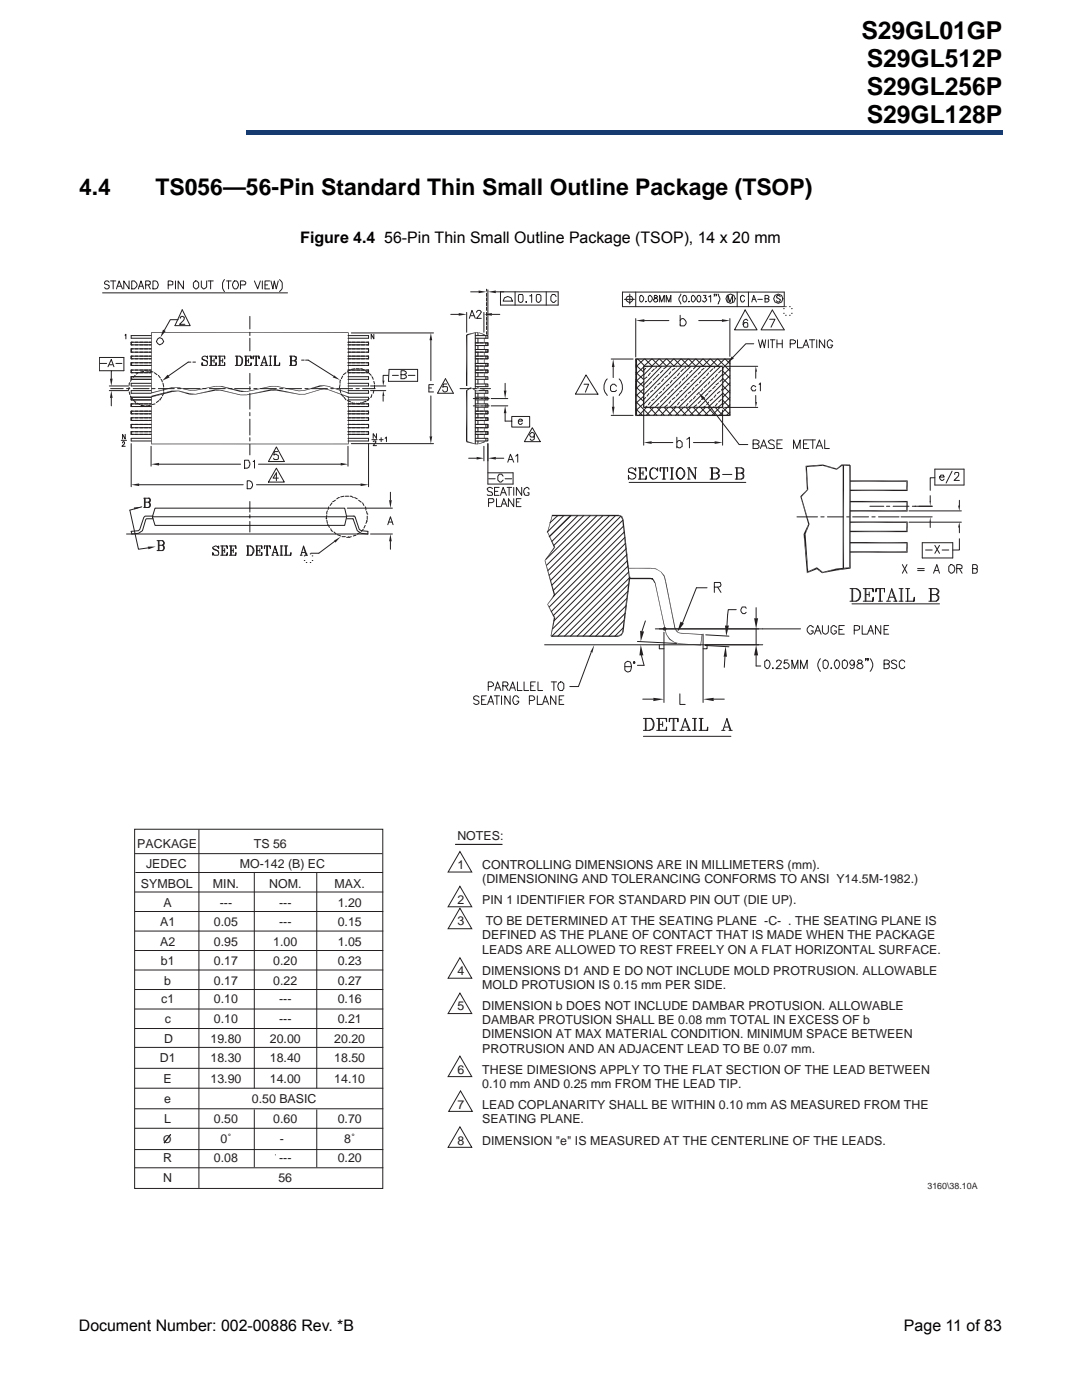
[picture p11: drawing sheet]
<svg xmlns="http://www.w3.org/2000/svg" width="216mm" height="279mm" viewBox="0 0 216 279" stroke-linecap="round" stroke-linejoin="round" font-family="sans-serif">
<defs><g id="words">
<g font-size="4.9">
<text x="171.9" y="7.7">S29GL01GP</text>
<text x="173" y="13.3">S29GL512P</text>
<text x="173" y="19">S29GL256P</text>
<text x="173" y="24.6">S29GL128P</text>
</g>
<g font-size="4.6">
<text x="15.8" y="38.8">4.4</text>
<text x="31" y="38.8">TS056—56-Pin Standard Thin Small Outline Package (TSOP)</text>
</g>
<g font-size="3.2">
<text x="59.9" y="48.5">Figure 4.4 56-Pin Thin Small Outline Package (TSOP), 14 x 20 mm</text>
<text x="15.7" y="265.6">Document Number: 002-00886 Rev. *B</text>
<text x="180.4" y="265.6">Page 11 of 83</text>
</g>
<g font-size="2.5" fill="#231f20">
<text x="91.3" y="167.7">NOTES:</text>
<text x="27.4" y="169.3">PACKAGE</text>
<text x="29.2" y="173.2">JEDEC</text>
<text x="47.9" y="173.2">MO-142 (B) EC</text>
<text x="50.7" y="169.3">TS 56</text>
<text x="91.3" y="173.4">1</text>
<text x="96.2" y="173.4">CONTROLLING DIMENSIONS ARE IN MILLIMETERS (mm).</text>
<text x="28.1" y="177.1">SYMBOL</text>
<text x="42.5" y="177.1">MIN.</text>
<text x="53.7" y="177.1">NOM.</text>
<text x="66.8" y="177.1">MAX.</text>
<text x="96.2" y="176.2">(DIMENSIONING AND TOLERANCING CONFORMS TO ANSI Y14.5M-1982.)</text>
<text x="32" y="184.7">A1</text>
<text x="32.7" y="180.9">A</text>
<text x="42.7" y="184.7">0.05</text>
<text x="43.9" y="180.9">---</text>
<text x="55.7" y="180.9">---</text>
<text x="55.7" y="184.7">---</text>
<text x="67.4" y="180.9">1.20</text>
<text x="67.4" y="184.7">0.15</text>
<text x="91.3" y="180.4">2</text>
<text x="91.3" y="184.7">3</text>
<text x="96.2" y="180.4">PIN 1 IDENTIFIER FOR STANDARD PIN OUT (DIE UP).</text>
<text x="96.9" y="184.7">TO BE DETERMINED AT THE SEATING PLANE -C- . THE SEATING PLANE IS</text>
<text x="32" y="188.7">A2</text>
<text x="42.7" y="188.7">0.95</text>
<text x="54.5" y="188.7">1.00</text>
<text x="67.4" y="188.7">1.05</text>
<text x="96.2" y="187.5">DEFINED AS THE PLANE OF CONTACT THAT IS MADE WHEN THE PACKAGE</text>
<text x="96.2" y="190.3">LEADS ARE ALLOWED TO REST FREELY ON A FLAT HORIZONTAL SURFACE.</text>
<text x="32.1" y="192.5">b1</text>
<text x="32.8" y="196.5">b</text>
<text x="42.7" y="192.5">0.17</text>
<text x="42.7" y="196.5">0.17</text>
<text x="54.5" y="192.5">0.20</text>
<text x="54.5" y="196.5">0.22</text>
<text x="67.4" y="192.5">0.23</text>
<text x="67.4" y="196.5">0.27</text>
<text x="91.3" y="194.5">4</text>
<text x="96.2" y="194.5">DIMENSIONS D1 AND E DO NOT INCLUDE MOLD PROTRUSION. ALLOWABLE</text>
<text x="96.2" y="197.4">MOLD PROTUSION IS 0.15 mm PER SIDE.</text>
<text x="32.2" y="200.2">c1</text>
<text x="42.7" y="200.2">0.10</text>
<text x="55.7" y="200.2">---</text>
<text x="67.4" y="200.2">0.16</text>
<text x="91.3" y="201.6">5</text>
<text x="96.2" y="201.6">DIMENSION b DOES NOT INCLUDE DAMBAR PROTUSION. ALLOWABLE</text>
<text x="32.7" y="208.2">D</text>
<text x="32.9" y="204.1">c</text>
<text x="42" y="208.2">19.80</text>
<text x="42.7" y="204.1">0.10</text>
<text x="53.8" y="208.2">20.00</text>
<text x="55.7" y="204.1">---</text>
<text x="66.7" y="208.2">20.20</text>
<text x="67.4" y="204.1">0.21</text>
<text x="96.2" y="204.4">DAMBAR PROTUSION SHALL BE 0.08 mm TOTAL IN EXCESS OF b</text>
<text x="96.2" y="207.2">DIMENSION AT MAX MATERIAL CONDITION. MINIMUM SPACE BETWEEN</text>
<text x="31.9" y="212">D1</text>
<text x="42" y="212">18.30</text>
<text x="53.8" y="212">18.40</text>
<text x="66.7" y="212">18.50</text>
<text x="91.3" y="214.3">6</text>
<text x="96.2" y="210.1">PROTRUSION AND AN ADJACENT LEAD TO BE 0.07 mm.</text>
<text x="96.2" y="214.3">THESE DIMESIONS APPLY TO THE FLAT SECTION OF THE LEAD BETWEEN</text>
<text x="32.7" y="216.1">E</text>
<text x="32.8" y="220.1">e</text>
<text x="42" y="216.1">13.90</text>
<text x="50.3" y="220.1">0.50 BASIC</text>
<text x="53.8" y="216.1">14.00</text>
<text x="66.7" y="216.1">14.10</text>
<text x="91.3" y="221.4">7</text>
<text x="96.2" y="217.1">0.10 mm AND 0.25 mm FROM THE LEAD TIP.</text>
<text x="96.2" y="221.4">LEAD COPLANARITY SHALL BE WITHIN 0.10 mm AS MEASURED FROM THE</text>
<text x="32.8" y="224.1">L</text>
<text x="42.7" y="224.1">0.50</text>
<text x="54.5" y="224.1">0.60</text>
<text x="67.4" y="224.1">0.70</text>
<text x="96.2" y="224.2">SEATING PLANE.</text>
<text x="32.6" y="232">R</text>
<text x="42.7" y="232">0.08</text>
<text x="44" y="228">0˚</text>
<text x="55.7" y="232">---</text>
<text x="55.8" y="228">-</text>
<text x="67.4" y="232">0.20</text>
<text x="68.7" y="228">8˚</text>
<text x="91.3" y="228.4">8</text>
<text x="96.2" y="228.4">DIMENSION &quot;e&quot; IS MEASURED AT THE CENTERLINE OF THE LEADS.</text>
<text x="32.6" y="235.9">N</text>
<text x="55.6" y="235.9">56</text>
</g>
<text font-size="2.1" fill="#231f20" x="32.6" y="228.1">O</text>
<text font-size="1.8" fill="#231f20" x="185.1" y="237.2">3160\38.10A</text>
</g></defs>
<path d="M49.2 26h150.9v.9h-150.9z" fill="#163b71"/>
<path d="M49.1 26.9h150.9M49.2 26h150.8" fill="none" stroke="#163b71" stroke-width=".2"/>
<path d="M49.1 25.9h.2v1h-.2z" fill="#163b71"/>
<g fill="#fff">
<path d="M16 17.6h32.4v10.1h-32.4z"/>
<path d="M19.8 55.7h175.3v181.9h-175.3z"/>
</g>
<g fill="none" stroke="#231f20" stroke-width=".2">
<path d="M26.9 165.5h49.5v71.7h-49.5zM26.9 178h49.6M27 174.1h49.4M39.7 165.6v71.5M50.7 174v43.2M63.2 174v43.2M90.8 168.5h9.4M91.8 169.9l2.3 4.1h-4.7zM91.8 176.9l2.3 4.1h-4.7zM26.9 197.5h49.6M26.9 193.6h49.6M26.9 189.7h49.6"/>
<path d="M26.9 181.9h49.6M26.9 185.8h49.6M91.8 181.3l2.3 4h-4.7zM91.8 191.1l2.3 4.1h-4.7zM91.8 198.2l2.3 4.1h-4.7zM26.9 213.2h49.6M26.9 209h49.6M26.9 201.4h49.6M26.9 205.3h49.6M26.9 217.2h49.6M91.8 210.8l2.3 4.1h-4.7zM26.9 221.3h49.6"/>
<path d="M26.9 229.4h49.6M26.9 233.1h49.6M26.9 225.2h49.6M50.7 221.4v11.6M63.2 221.4v11.6M91.8 224.9l2.3 4.1h-4.7z"/>
</g>
<path d="M54.9 230.5h.1" fill="none" stroke="#00aa4f" stroke-width=".2"/>
<path d="M34.1 226.4l-1.4 1.7z" fill="#231f20"/>
<g fill="none" stroke="#231f20" stroke-width=".2">
<path d="M126.9 58.3v2.9M127.6 59.2l.3-.2a.67 .67 0 0 1 .6 .6 .67 .67 0 0 1-.6 .7l-.3-.3zM129.4 59.2l.2-.2a.67 .67 0 0 1 .6 .6 .67 .67 0 0 1-.6 .7l-.2-.3zM130.7 59l-.1 .3 .6 .4v.4l-.2 .2h-.3l-.3-.3v-.3l.8-.5-.2-.2zM135.9 58.7v.1a1.3 1.3 0 0 0 0 1.9M136.2 59.2l.3-.2a.67 .67 0 0 1 .6 .6 .67 .67 0 0 1-.6 .7l-.3-.3zM138.2 59a.67 .67 0 0 1 .6 .6 .67 .67 0 0 1-.6 .7l-.2-.3v-.8zM139.2 59.1l.4-.1 .2 .2v.8l-.2 .3-.4-.2-.2-.4zM140.3 59h.6l-.3 .5h.3l.1 .4-.4 .4-.4-.2v-.1M141.4 59.2l.4-.2v1.3M142.6 58.8h-.1l.1-.1v.4h-.1M143 58.8l-.1-.1 .1 .1-.1 .3"/>
<path d="M143.3 58.7l.1 .4a.8 .8 0 0 1 0 1.2l-.1 .4M148.6 59.2l-.3-.2h-.3l-.2 .2v.7l.2 .4h.3l.3-.4M150.1 59.7h.6M151.2 59.7h.9M152.7 59.6h.5l.2-.3-.2-.3h-.5v1.3h.5l.2-.3v-.3l-.2-.1M155.7 59.2l-.3-.2h-.2l-.3 .2 .1 .3 .7 .2v.3l-.3 .3h-.2l-.3-.3M156.5 58.3h-32.3v2.9h32.3M116.5 76.7h1l-.7 1.6M116.9 74.8l2.4 3.9h-4.5zM121.2 75.6a2.4 2.4 0 0 0 0 3.3M123 77.1l-.4-.4h-.4l-.4 .4v.8l.3 .2h.7l.2-.2M123.5 75.6a2.4 2.4 0 0 1 0 3.3"/>
<path d="M126.9 72.8l1.5 1.5M126.9 74.3l1.5 1.5M126.9 75.8l1.5 1.4M126.9 77.2l1.5 1.5M126.9 78.7l1.5 1.4M127.1 71.7l-.2 .1M127.3 71.7l1.4 1.4M128.4 79.1l-1.5 1.4M128.4 77.6l-1.5 1.5M128.4 76.1l-1.5 1.5M128.4 74.7l-1.5 1.4M128.4 73.2l-1.5 1.5"/>
<path d="M128.6 64h4.9M128.6 71.7l-1.7 1.5M128.7 71.7l1.5 1.4-1.8 1.7M128.8 60.1h.2l-.2 .2zM130 71.7l-1.6 1.4M130.2 71.7l1.4 1.4M130.3 77.9l-.5 .4M130.6 79.6l-.6 .4M130.6 73.6l-.6 .6M131.5 71.7l-1.5 1.4M131.6 60.3v-1.3l.4 1.3 .5-1.3v1.3M131.6 71.7l1.5 1.4"/>
<path d="M132 73.1l-3.6 3.7M132.9 60.3v-1.3l.6 1.3 .4-1.3v1.3M132.9 71.7l-1.4 1.4M133.1 71.7l1.4 1.4M134 73.1l-5.6 5.7M134.4 71.7l-1.5 1.4M134.5 71.7l1.5 1.4-7.6 7.5M135.9 71.7l-1.5 1.4M136 71.7l1.4 1.4M137.3 71.7l-1.4 1.4M137.4 60.1h.2l-.2 .2zM137.4 71.7l1.5 1.4"/>
<path d="M137.8 73.1l-8.2 8.2 1.5 1.6M138.8 71.7l-1.5 1.4M138.9 71.7l1.4 1.4M140.2 71.7l-1.4 1.4M140.3 71.7l1.5 1.4M141.7 71.7l-1.5 1.4M141.8 71.7l1.5 1.4M143.1 71.7l-1.4 1.4M143.3 71.7l2.3 2.3M144.2 79.9l1.4 1.4M144.2 78.4l1.4 1.5M144.2 76.9l1.4 1.5"/>
<path d="M144.2 75.5l1.4 1.4M144.2 74l1.4 1.5M144.6 71.7l-1.5 1.4M144.7 71.7l.9 .9M145.2 60.3v-1.3l.4 1.3 .6-1.3v1.3M145.6 72l-1.4 1.5M145.6 73.5l-1.4 1.5M145.6 75l-1.4 1.4M145.6 76.4l-1.4 1.5M145.6 77.9l-1.4 1.4M145.6 79.3l-1.4 1.5M150 60.3l.4-1.3 .5 1.3"/>
<path d="M156.4 62.5h.1M156.4 61.6h.1M156.8 61.2h.1M156.8 62.9h.1M157.5 61.2h.2M157.5 62.9h.2M157.9 62.5h.2M157.9 61.6h.2M125.4 93.9l.1 .3 1 .2 .4 .4a.73 .73 0 0 1-.7 .8 .73 .73 0 0 1-.8-.6v.6v-.4M125.5 96.3h23.3M126.5 95.5h.1M126.7 93.8l.2-.4v.6a.78 .78 0 0 0-.7-.6 .78 .78 0 0 0-.8 .4l.1 .5 1.4 .5"/>
<path d="M126.9 80.1l2.7 2.8M126.9 81.6l1.3 1.3M127.4 93.4h1.6v.6l-.2-.6M127.4 95.6h1.6v-.6l-.2 .6M127.6 93.4v2.2M127.8 93.4v2.2M127.8 94.4h.5M128.3 94v.8M128.4 80.5l-1.5 1.5M129 81.3l-1.5 1.6M130 88.3h4.3M130.3 93.4l-.5 .5v1.2l.5 .5"/>
<path d="M130.4 81.3l-1.4 1.6M131.1 93.8l.1 .2v-.6l-.1 .4-.3-.3-.4-.1a1.23 1.23 0 0 0-.8 1.1 1.23 1.23 0 0 0 .8 1.1l.4-.1 .4-.4M131.1 81.3l1.4 1.6M131.7 93.4v.6v-.6h1.5v.6v-.6M131.9 81.3l-1.5 1.6M132.1 95.6h.7M132.4 93.4v2.2M132.5 93.4v2.2M132.5 81.3l1.5 1.6M133.3 81.3l-1.4 1.6M133.7 95.6h.7M133.7 93.4h.7"/>
<path d="M134 93.4v2.2M134 81.3l1.5 1.6M134.1 93.4v2.2M134.8 81.3l-1.5 1.6M135.5 81.3l1.4 1.6M135.7 93.4a1.16 1.16 0 0 0-.8 1.1 1.16 1.16 0 0 0 1 1.1 1.16 1.16 0 0 0 .8-1.2 1.16 1.16 0 0 0-1-1 1.27 1.27 0 0 0 0 2.2M135.9 93.4a1.27 1.27 0 0 1 0 2.2M136.4 81.3l-1.6 1.6M136.9 81.3l1.5 1.6M137.2 95.6h.5M137.2 93.4h.4l1.2 1.9M137.4 93.4v2.2"/>
<path d="M137.8 81.3l-1.6 1.6M138.4 81.3l1.4 1.6M138.5 93.4h.5M138.8 93.4v2.2l-1.2-2M139.3 81.3l-1.6 1.6M139.8 81.3l1.5 1.6M140.7 81.3l-1.5 1.6M141.3 81.3l1.4 1.6M141.7 93.4h1.3l.3 .1 .2 .3v.2l-.1 .3-.4 .1M142.1 93.4v2.2v-2.2M142.2 81.3l-1.6 1.6M142.7 81.3l1.5 1.6"/>
<path d="M143 93.4l.4 .4a.51 .51 0 0 1-.4 .6h-.9M143 94.4l.5 .4v.4l-.2 .3-.3 .1h-1.3M143 94.4l.4 .4v.4l-.4 .4M143.7 81.3l-1.6 1.6M144.2 94.7h1.8M144.2 81.3l1.4 1.5M145.6 80.8l-2.1 2.1M145.6 82.2l-.6 .7M146.7 93.4l1.6 .1 .1 .5-.1 .3-.4 .1M147 93.4v2.2M147.1 93.4v2.2M147.9 93.4l.4 .2v.7l-1.2 .1"/>
<path d="M147.9 94.4a.71 .71 0 0 1 .5 .8l-.1 .3-.4 .1h-1.2M147.9 94.4l.4 .3v.6l-.4 .3M34.1 226.4l-1.4 1.7"/>
</g>
<path d="M126.7 71.7h19.1M128.3 73.1h16M128.4 73v8.4M144.2 73v8.4M145.6 71.5v11.5M144.3 81.3h-16M145.8 82.9h-19.1" fill="none" stroke="#231f20" stroke-width=".26"/>
<path d="M126.9 71.5v11.5" fill="none" stroke="#231f20" stroke-width=".4"/>
<path d="M122.1 81.2h.5l-.2 1.7z" fill="#231f20"/>
<path d="M122.4 79.2v2M128.6 77.6l-.2 .1M128.8 79.3l-.4 .4M129.5 78.5l-.4 .6M122 82.9h4.3M128.4 82v6.9M129.1 81l-.4 .3M129.8 80.3l-.4 .5" fill="none" stroke="#231f20" stroke-width=".2"/>
<g fill="#231f20">
<path d="M128.4 88.3l1.6-.2v.5z"/>
<path d="M122.4 71.7l.2 1.5h-.5z"/>
</g>
<path d="M122 71.7h4.3M122.4 73.2v2.2M126.9 63.6v7.7M128.8 73.5l-.4 .4M129.1 75.2l-.5 .4M129.1 73.1v.1M129.4 76.8l-.6 .5M129.8 74.4l-.4 .6M130 76.1l-.5 .6" fill="none" stroke="#231f20" stroke-width=".2"/>
<path d="M126.9 64l1.7-.3v.5z" fill="#231f20"/>
<g fill="none" stroke="#231f20" stroke-width=".2">
<path d="M124.6 59.7h2M125.1 59.2l.6-.1 .4 .1 .2 .5-.2 .4-.4 .3-.6-.3-.2-.4zM125.7 58.7v2M147.1 58.3v2.9M149.3 58.3v2.9M156.5 58.3v2.9M151.3 67.8l.4 1.6 .4-1.6 .4 1.6 .3-1.6M153.3 67.8v1.6M153.7 67.8h.9M154.1 67.8v1.6M155 67.8v1.6M155 68.6h1.1"/>
<path d="M156.1 67.8v1.6M157.7 68.6h.8l.2-.3v-.2l-.4-.3h-.6v1.6M159.1 67.8v1.6h1M160.2 69.4l.7-1.6 .5 1.6M160.5 68.9h.6M161.5 67.8h1.1M162 67.8v1.6M163 67.8v1.6M164.6 67.8v1.6l-1.1-1.6v1.6M166.1 68.2l-.4-.4h-.2l-.4 .4v.8l.2 .4h.6l.2-.5h-.4M150.3 88.6h.9l.3-.3v-.2l-.4-.3h-.8v1.7h.9l.3-.3v-.2l-.4-.4M151.7 89.5l.7-1.7 .6 1.7"/>
<path d="M152 89h.8M154.5 88.1l-.1-.2a.75 .75 0 0 0-1.1 .2l.4 .5 .5 .1a.51 .51 0 0 1 .2 .8l-1.1-.1M155 88.6h.7M156.1 87.8h-1.1v1.7h1.1M158.3 89.5v-1.7l.7 1.7 .7-1.7v1.7M160.3 88.6h.7M161.4 87.8h-1.1v1.7h1.1M161.5 87.8h1.2M162.2 87.8v1.7M162.8 89.5l.7-1.7 .7 1.7M163.1 89h.8M164.6 87.8v1.7h.9"/>
</g>
<path d="M144.1 63.7l1.5 .3-1.5 .2z" fill="#231f20"/>
<path d="M144.6 73.1h6.6M150.8 74.2v1.3M150.8 78.9v1.4M144.6 81.3h6.6" fill="none" stroke="#231f20" stroke-width=".2"/>
<g fill="#231f20">
<path d="M150.7 80.3h.4l-.3 1z"/>
<path d="M150.8 73.1l.3 1.1h-.4z"/>
</g>
<g fill="none" stroke="#231f20" stroke-width=".2">
<path d="M131 77.1l-.4 .5M131.2 78.8l-.4 .5M132 78.1l-.5 .4M132.3 79.7l-.6 .6M132.7 77.3l-.4 .6M132.9 79.1l-.5 .5M133.7 78.3l-.5 .5M133.9 80l-.4 .5M134.4 77.6l-.5 .5M134.7 79.3l-.6 .4M135.5 78.5l-.6 .6M136.1 77.9l-.5 .4"/>
<path d="M136.4 79.6l-.5 .4M136.9 77.1l-.5 .5M137 78.8l-.4 .5M137.8 78.1l-.5 .4M138.5 77.3l-.4 .6M139.8 80l-.5 .5M139.8 73.1l-8.2 8.2M140.2 77.6l-.4 .5M140.5 79.3l-.5 .4M140.5 79.6l7 9.1M141.3 78.5l-.6 .6M141.8 73.1l-8.2 8.2"/>
<path d="M141.9 77.9l-.5 .4M142.2 79.6l-.5 .4M142.7 77.1l-.5 .5M142.9 78.8l-.4 .5M143.7 78.1l-.6 .4M143.8 73.1l-8.3 8.2M143.9 79.7l-.5 .6M144.2 78.5l-2.9 2.8M144.2 79.5v.1M144.2 74.7l-6.8 6.6M144.2 76.5l-4.8 4.8M144.2 77.6l-.3 .3"/>
<path d="M150.8 77.2l-.5-.3-.4 .6 .2 .5h.6l.1-.3M151.5 76.7l.2-.3v1.6M130.8 81.2l-.1 .1M131.5 80.5l-.5 .5M133.2 80.8l-.5 .4M134.9 81l-.4 .3M135.1 88.3l.1-.2 .5-.2 .4 .4v.8a.64 .64 0 0 1-1 0M135.1 87.3v2.1M135.6 80.3l-.4 .5M136.6 81.2l-.1 .1M137 87.7l.6-.4v2.1M137.3 80.5l-.4 .5"/>
<path d="M140.7 81l-.4 .3M141.4 80.3l-.4 .5M142.5 81.2l-.2 .1M143.1 80.5l-.4 .5M144.2 80.5l-.9 .8"/>
<circle cx="145.8" cy="59.6" r=".93"/>
</g>
<path d="M139.4 78.4l1.3 1.1-.5 .4z" fill="#231f20"/>
<path d="M144.2 81.8v7.1" fill="none" stroke="#231f20" stroke-width=".2"/>
<path d="M142.6 88.1l1.6 .2-1.6 .3z" fill="#231f20"/>
<g fill="none" stroke="#231f20" stroke-width=".2">
<path d="M130.8 75.4l-.5 .5M131.1 73.1l-.3 .4M131.5 74.7l-.5 .5M131.7 76.4l-.5 .4M132.3 73.9l-.6 .5M132.4 75.6l-.4 .6M132.9 73.2l-.5 .4M133.2 75l-.5 .4M133.5 76.7l-.6 .4M133.9 74.2l-.4 .5M134.1 75.9l-.4 .5M134.7 73.5l-.6 .4"/>
<path d="M134.9 75.2l-.5 .4M134.9 73.1v.1M135.2 76.8l-.5 .5M135.6 74.4l-.4 .6M135.7 64l.4-.4h.3l.4 .4a.7 .7 0 0 1-.3 1h-.6l-.2-.2M135.7 62.9v2.1M135.9 76.2l-.4 .5M136.4 73.6l-.5 .6M136.6 75.4l-.5 .5M136.9 73.1l-.3 .4M137.3 74.7l-.4 .5M137.6 76.4l-.6 .4"/>
<path d="M138.1 73.9l-.5 .5M138.1 79.7l-.5 .6M138.4 75.6l-.6 .6M138.8 73.2l-.4 .4M138.8 79.1l-.4 .5M139 75l-.5 .4M139.3 76.7l-.5 .4M139.4 64h4.7M139.6 78.3l-.6 .5M139.8 74.2l-.5 .5M140 75.9l-.4 .5M140.5 73.5l-.5 .4"/>
<path d="M140.7 75.2l-.5 .4M140.7 73.1v.1M141 76.8l-.5 .5M141.4 74.4l-.4 .6M141.7 76.2l-.4 .5M142.2 73.6l-.5 .6M142.5 75.4l-.6 .5M142.7 73.1l-.2 .4M143.1 74.7l-.4 .5M143.4 76.4l-.5 .4M143.9 73.9l-.5 .5M144.2 75.6l-.5 .6"/>
<path d="M144.2 73.6h.1M145.6 63.6v7.5M148.7 61.9l2.4 3.9h-4.5zM149.2 64l-.4-.3a.99 .99 0 0 0-.2 1.6h.5l.1-.1v-.6l-.1-.2h-.5l-.3 .4M150.4 68.6h-1.6l-2.6 2.8M154.1 61.9l-2.2 3.9h4.6M138.4 88.3h4.2M139 80.8l-.5 .4M147.5 88.7h1.7"/>
</g>
<path d="M146 71.1l.4 .4-1.3 .9z" fill="#231f20"/>
<g fill="none" stroke="#231f20" stroke-width=".2">
<path d="M153.6 63.7h1l-.8 1.6M154.1 61.9l2.4 3.9M112.5 102.9l-3.3 3.3M113.8 102.9l-4.2 4.2M95.6 139.1a.64 .64 0 0 0-1.1 0v.4l.8 .3 .3 .3v.2a.64 .64 0 0 1-1.1 0M96.1 139.7h.5M97 138.9h-.9v1.7h.9M97.4 137h.7l.4-.2v-.3l-.4-.4h-.7v1.7M98.6 138.9h1.1M98.7 137.8l.6-1.7 .6 1.7M99 137.3h.7M99.1 138.9v1.7"/>
<path d="M100.1 138.9v1.7M100.3 136.9h1l.1-.3-.1-.4-1-.1v1.7M100.9 136.9l.5 .9M101.7 137.8l.6-1.7 .5 1.7M101.8 138.9v1.7l-1.1-1.7v1.7M101.9 137.3h.8M103.2 136.1v1.7h1M103.5 139.3l-.4-.4a.77 .77 0 0 0-.8 1 .68 .68 0 0 0 .8 .7l.4-.4v-.3h-.4M104.6 136.1v1.7h.9M105.6 139.8l1-.1 .1-.2-.1-.5-1-.1v1.7M105.9 136.9h.5M106.8 136.1h-.9v1.7h.9"/>
<path d="M107.2 138.9v1.7h.9M107.3 136.1v1.7h1M108.7 128.7h43.5M110 136.1h1.1M110.5 136.1v1.7M110.9 138.9v1.7l-1-1.7v1.7M111.4 136.4l.7-.3 .4 .4v.9l-.3 .4h-.5l-.3-.3-.1-.4zM111.6 139.7h.5M112.5 138.9h-.9v1.7h.9M97.3 140.6l.7-1.7 .5 1.7M97.6 140.1h.8M108.3 140.6l.5-1.7 .7 1.7"/>
<path d="M108.5 140.1h.7M128.4 143.4h1.6a1.44 1.44 0 0 1 0 2.2l-1.6 .2M128.4 146.9h17.4M128.8 143.4v2.4M128.9 143.4v2.4M129.6 143.4a1.16 1.16 0 0 1 .7 1.7l-.2 .4-.5 .3M131 143.4h2v.6l-.1-.6M131 145.8h2v-.7l-.1 .7M131.4 143.4v2.4M131.6 143.4v2.4M131.6 144.6h.6M132.2 144v1"/>
<path d="M133.7 143.4l-.2 .6v-.6h1.8v.6v-.6M134.1 145.8h.8M134.3 143.4v2.4M134.5 143.4v2.4M135.7 145.8h.8M135.9 145.8l.8-2.4 .9 2.4M136.2 145.1h1M136.7 143.6l.8 2.2M137.1 145.8h.7M138.2 145.8h.8M138.2 143.4h.8M138.6 143.4v2.4"/>
<path d="M138.7 143.4v2.4M139.5 145.8h1.7v-.7l-.1 .7M139.5 143.4h.8M139.9 143.4v2.4v-2.4M144 145.8h.7M144.3 145.8l.8-2.4 .7 2.4M144.5 145.1h1.1M145.1 143.6l.6 2.2M145.4 145.8h.7"/>
<circle cx="155.3" cy="59.6" r=".93"/>
</g>
<g fill="#231f20">
<path d="M110.5 123.3l-.5 3.7h-.1z"/>
<path d="M110.5 123.3h.3l-.8 3.7z"/>
<path d="M109.2 120.6l1.6 2.7h-.3z"/>
<path d="M109.2 120.6h.1l1.5 2.7z"/>
<path d="M110.5 118.8l-1.2 1.8h-.1z"/>
<path d="M110.5 118.8h.3l-1.5 1.8z"/>
<path d="M108.7 111.9l2.1 6.9h-.3z"/>
<path d="M108.7 111.9h.1l2 6.9z"/>
<path d="M110.5 109.2l-1.7 2.7h-.1z"/>
<path d="M110.5 109.2h.3l-2 2.7z"/>
<path d="M109.2 106.2l1.6 3h-.3z"/>
<path d="M109.2 106.2h.1l1.5 3z"/>
<path d="M110.1 102.9l-.8 3.3h-.1z"/>
<path d="M110.1 102.9h.2l-1 3.3z"/>
</g>
<g fill="none" stroke="#231f20" stroke-width=".2">
<path d="M114 102.9l-4.4 4.2M117.8 102.9l-8.9 8.7M119.1 102.9l-10 9.9M120.3 102.9l-11 11M121.6 102.9l-12 11.9M124.5 106.2l-14.9 14.9M142.5 117.2l1.2-.2 .2-.2-.2-.6h-1.2v2M143.2 117.2l.7 1M152.6 132l.4-.3a.88 .88 0 0 1 .7 .9 .88 .88 0 0 1-.7 .8l-.4-.4zM154.2 133.3h.1l-.1 .1zM155 132.1v-.2l.2-.2 .7 .3a2.33 2.33 0 0 1-1.1 1.4h1.1M157.2 131.7h-.6l-.2 .7a.63 .63 0 0 1 .9 0 .63 .63 0 0 1 0 .9 .63 .63 0 0 1-.9 0v-.3"/>
<path d="M158 133.4v-1.7l.5 1.7 .7-1.7v1.7M159.7 133.4v-1.7l.7 1.7 .7-1.7v1.7M162.3 125.2l-.4-.4h-.3l-.4 .4-.1 .7 .5 .7 .7-.3v-.4h-.4M162.5 126.6l.7-1.8 .6 1.8M162.8 125.9h.8M163.7 131.5l-.1 .1a1.77 1.77 0 0 0 .1 2.4M164.1 124.8v1.2l.1 .3a.57 .57 0 0 0 .7 .2 .57 .57 0 0 0 .4-.5v-1.2M164.2 132a.53 .53 0 0 1 1 0 .97 .97 0 0 1-.6 1.4l-.4-.4zM165.8 133.3h.2l-.2 .1zM166.6 132l.3-.3a.8 .8 0 0 1 .7 .5 .8 .8 0 0 1-.2 .8l-.3 .4-.4-.1a1.22 1.22 0 0 1-.1-1.3zM166.9 125.2l-.4-.4h-.3l-.4 .4v1l.4 .4 .7-.3v-.4h-.4M167.4 125.6h.7"/>
<path d="M168.1 132a.53 .53 0 0 1 .9 0 .97 .97 0 0 1-.5 1.4l-.4-.4zM168.5 124.8h-1.1v1.8h1.1M170.5 125.8l.9-.2 .1-.1v-.5l-1-.2v1.8M170.5 132.3v.2l-.6 .3-.4-.5 .2-.3 .2-.3 .6 .3v1l-.2 .3-.4 .1-.2-.2M171.4 131.7l-.3 .3 .3 .4a.62 .62 0 0 1 .6 .2 .62 .62 0 0 1 0 .7l-.6 .1a.51 .51 0 0 1-.4-.6l1-.7-.2-.4zM172 124.8v1.8h1M172.8 131.5l-.1 .1v-.1h.1l-.1 .4M173.1 126.6l.7-1.8 .5 1.8M173.2 131.5v.1l-.1-.1h.1v.4h-.1M173.4 125.9h.8M173.6 131.5l.2 .1a1.77 1.77 0 0 1-.2 2.4M175.7 124.8v1.8l-1-1.8v1.8"/>
<path d="M176.4 125.6h.7M176.4 132.5h.7l.4-.2v-.3l-.4-.3h-.7v1.7l.9-.1 .2-.5-.4-.3M177.3 124.8h-.9v1.8h.9M178.9 132a.58 .58 0 0 0-.6-.3 .58 .58 0 0 0-.4 .4l.1 .3h.3l.6 .4v.4a.64 .64 0 0 1-1 0M180.5 132.1a.51 .51 0 0 0-.7-.4l-.4 .4v.9l.4 .4a.51 .51 0 0 0 .7-.4"/>
</g>
<g fill="#231f20">
<path d="M125.5 115.5h.2l-1.3 10.7z"/>
<path d="M125.5 115.5l-1.1 10.7h-.2z"/>
<path d="M132.7 116.1l.2-.1 1.8 9.2z"/>
<path d="M132.7 116.1l2 9.1-.1 .2z"/>
</g>
<path d="M123.9 103l-13.8 13.8" fill="none" stroke="#231f20" stroke-width=".2"/>
<g fill="#231f20">
<path d="M130.6 116.2h.2l1.9 9.3z"/>
<path d="M130.6 116.2l2.1 9.3h-.1z"/>
</g>
<g fill="none" stroke="#231f20" stroke-width=".2">
<path d="M124.3 103.8l-13.9 14M124.4 105l-14 14M124.7 107.2l-14.7 14.9M124.8 108.4l-14.4 14.5M124.9 109.5l-14.4 14.4M125.1 119.4l-7.4 7.6M125.1 110.7l-14.8 14.8M125.2 111.9l-15.1 15.1M125.3 118l-9 9M125.3 112.9l-14 14.1M125.5 114.1l-12.9 12.9M125.5 116.5l-10.3 10.5"/>
<path d="M125.7 115.2l-11.9 11.8M139 117.3h2.1M117.9 130.3l-2.5 6.7h-1.7M124.7 133h1.3M124.8 122.3l-4.6 4.7M124.9 120.9l-6 6.1M130.8 125.5h21.4"/>
</g>
<path d="M110 127h13.4M135.7 128.5h4.2M135.7 128.7h4.2M135.8 126.4h4.4M135.8 126.6h4.4" fill="none" stroke="#231f20" stroke-width=".26"/>
<g fill="#231f20">
<path d="M118.6 128.7l-.4 1.6-.4-.2z"/>
<path d="M123.4 126.8h.6l-.6 .3z"/>
<path d="M123.4 126.8l.5-.2 .1 .2z"/>
<path d="M123.9 126.6l.5-.4-.4 .6z"/>
<path d="M124.2 126.2h.2l-.5 .4z"/>
</g>
<path d="M124.4 125.2l-1.7 1.8M124.5 123.8l-3 3.2M132.5 126.2v14" fill="none" stroke="#231f20" stroke-width=".2"/>
<path d="M130.4 139.3l2.1 .2-2.1 .4z" fill="#231f20"/>
<path d="M127.2 128l7.8 .4M128.3 139.5h2.1M131.6 129.5h.9M135.7 138.5v2.1h1" fill="none" stroke="#231f20" stroke-width=".2"/>
<g fill="#231f20">
<path d="M132.6 125.5h.1l.2 1.1z"/>
<path d="M132.7 125.5l.3 1.1h-.1z"/>
<path d="M132.9 126.6h.1l.5 1z"/>
<path d="M133 126.6l.7 .9-.2 .1z"/>
<path d="M133.5 127.6l.2-.1 .9 .8z"/>
<path d="M133.7 127.5l.9 .7v.1z"/>
<path d="M134.6 128.2l1.1 .3-1.1-.2z"/>
<path d="M134.6 128.2l1.1 .2v.1z"/>
</g>
<path d="M124.7 132.4l.6-.4a1.12 1.12 0 0 1 .6 1.7l-.2 .3-.4 .1-.6-.4zM126.4 132.1l.1-.1 .2 .1v.3h-.3zM131.6 128.7v.8" fill="none" stroke="#231f20" stroke-width=".2"/>
<g fill="#231f20">
<path d="M127.9 128.7l.5 2.1h-.8z"/>
<path d="M127.7 125.9l.8 .1-.6 2z"/>
</g>
<path d="M139 117.3l-2.8 7M128 130.8l.5 2h-1.3M128.8 123.9l-.7 2" fill="none" stroke="#231f20" stroke-width=".2"/>
<g fill="#231f20">
<path d="M135.8 124.1l.7 .3-1.4 1.8z"/>
<path d="M134.6 125.2h.1l.2 .7z"/>
<path d="M134.7 125.2l.3 .6-.1 .1z"/>
<path d="M134.9 125.9l.1-.1 .3 .5z"/>
<path d="M135 125.8l.3 .5z"/>
<path d="M135.3 126.2l.5 .2-.5-.1z"/>
<path d="M135.3 126.2l.5 .1v.1z"/>
<path d="M132.6 125.5l.3-.3 .1 .3z"/>
<path d="M132.6 125.1l.3 .1-.3 .3z"/>
<path d="M132.4 125.2l.2-.1v.4z"/>
<path d="M132.4 125.2l.2 .3h-.4z"/>
<path d="M132.2 125.5h.4l-.2 .3z"/>
<path d="M132.6 125.5v.4l-.2-.1z"/>
<path d="M132.6 125.5l.3 .3-.3 .1z"/>
<path d="M132.6 125.5h.4l-.1 .3z"/>
</g>
<path d="M140.3 126.6v13.6M152.2 125.5h7.5" fill="none" stroke="#231f20" stroke-width=".2"/>
<path d="M140.3 139.5l2.1-.2v.6z" fill="#231f20"/>
<path d="M140.7 128.7h10.7M141.1 128.7v.8h-.8M142.4 139.5h2.1" fill="none" stroke="#231f20" stroke-width=".2"/>
<g fill="#231f20">
<path d="M144.7 124.8h.8l-.6 2.2z"/>
<path d="M144.8 128.9l.3 2.2h-.7z"/>
</g>
<path d="M140.7 128.8l4.8 .3M140.8 126.7l4.7 .3M144.7 131.1l-.2 2.1M146.9 121.7h-1.6l-.2 3.1M148.9 121.4l-.1-.3h-.7l-.3 .6a.61 .61 0 0 0 .4 .6 .61 .61 0 0 0 .7-.1M150.9 125.5v3.2M150.9 132.9h.9" fill="none" stroke="#231f20" stroke-width=".2"/>
<path d="M139.9 126.6v2.1M140 126.6v2.1" fill="none" stroke="#231f20" stroke-width=".26"/>
<g fill="#231f20">
<path d="M150.9 128.7l.4 2.1h-.8z"/>
<path d="M150.5 123.4h.8l-.4 2.1z"/>
</g>
<path d="M150.9 121.3v2.1M150.9 130.8v2.1" fill="none" stroke="#231f20" stroke-width=".2"/>
<g fill="#231f20">
<path d="M124.2 103.7l1.3 9.6h-.3z"/>
<path d="M124.2 103.7h.2l1.1 9.6z"/>
</g>
<path d="M111.3 102.9l-1.6 1.4M115.3 102.9l-5.2 5.1M116.5 102.9l-6 5.9M122.8 102.9l-12.9 12.9" fill="none" stroke="#231f20" stroke-width=".2"/>
<path d="M110.1 102.9h13.4" fill="none" stroke="#231f20" stroke-width=".26"/>
<g fill="#231f20">
<path d="M124.2 103l.2 .7h-.2z"/>
<path d="M123.9 103.1l.3-.1v.7z"/>
<path d="M123.5 102.8l.7 .2-.3 .1z"/>
<path d="M123.5 102.8l.4 .3-.4-.1z"/>
</g>
<path d="M125.3 113.4h4.5" fill="none" stroke="#231f20" stroke-width=".2"/>
<g fill="#231f20">
<path d="M132.6 114.9l.3 1.1-.2 .1z"/>
<path d="M132.6 114.9l.1 1.2-.2-1z"/>
<path d="M132 114.1l.6 .8-.1 .2z"/>
<path d="M131.8 114.1h.2l.5 1z"/>
<path d="M130.9 113.5l1.1 .6z"/>
<path d="M130.9 113.5l.9 .6-.9-.5z"/>
<path d="M129.8 113.3l1.1 .2v.1z"/>
<path d="M129.8 113.3l1.1 .3-1.1-.1z"/>
</g>
<g fill="none" stroke="#231f20" stroke-width=".2">
<path d="M185.6 98.9v1.1M125.3 113.3l.3 2.2h4.6M129.8 115.5l.6 .2 .2 .5M169.6 117.5h1.2a1.3 1.3 0 0 1 1 1.2 1.3 1.3 0 0 1-1 1.3h-1.2M170 117.5v2.5M170.1 117.5v2.5M170.8 117.5a1.36 1.36 0 0 1 .8 1.2 1.36 1.36 0 0 1-.8 1.3M172.3 117.5h1.9v.6l-.1-.6M172.3 120h1.9v-.8l-.1 .8M172.6 117.5v2.5M172.8 117.5v2.5M172.8 118.7h.6"/>
<path d="M173.4 118.1v1M174.9 117.5l-.1 .6v-.6h1.7v.6v-.6M175.3 120h.8M175.6 117.5v2.5M175.7 117.5v2.5M176.9 120h.8M177.1 120l.8-2.5 1 2.5M177.4 119.2h1.1M177.9 117.9l.8 2.1M178.3 120h.7M179.4 120h.8M179.4 117.5h.8"/>
<path d="M179.8 103.2h6.2M179.8 117.5v2.5M179.9 117.5v2.5M180.7 120h1.7v-.8l-.1 .8M180.7 117.5h.8M181.1 117.5v2.5v-2.5M182.6 101h3.4M185.3 117.5h1.5l.4 .2 .1 .2v.3l-.5 .5M185.6 104.2v1.1M185.7 117.5v2.5v-2.5M186.8 117.5l.4 .4-.1 .5-.3 .3h-1.1M186.8 118.7l.5 .4a.75 .75 0 0 1-.5 .9h-1.5"/>
<path d="M186.8 118.7l.4 .4v.4l-.4 .5M170 120.5h17.5"/>
</g>
<path d="M125.5 115.5h4.3" fill="none" stroke="#231f20" stroke-width=".26"/>
<g fill="#231f20">
<path d="M185.6 103.2l.1 1h-.2z"/>
<path d="M185.5 100h.2l-.1 1z"/>
</g>
<path d="M187.5 95.2h.9v-.1l-.1-.3h-.6l-.2 .4a.66 .66 0 0 0 .6 .7l.3-.3M190 94l-1.2 2.4M190.5 94.7l.1-.4h.6l.1 .1-.1 .7-.8 .8h1M173.6 101h2.8M176.9 101h.6M178.2 101h3.2M182 101h.7M183.4 101h2.6" fill="none" stroke="#231f20" stroke-width=".2"/>
<path d="M169.6 104.2h11.5M181 104.1v2.1" fill="none" stroke="#231f20" stroke-width=".26"/>
<path d="M180.9 104.3l.2 1.9-.2-.3z" fill="#231f20"/>
<path d="M169.6 108.3h11.5M181 108.2v2.1M181.1 106.1h-11.5" fill="none" stroke="#231f20" stroke-width=".26"/>
<path d="M180.9 108.4l.2 1.9-.2-.3z" fill="#231f20"/>
<path d="M181.1 97.9h-11.5M181.1 110.2h-11.5" fill="none" stroke="#231f20" stroke-width=".26"/>
<path d="M180.9 96.1l.2 1.9-.2-.3z" fill="#231f20"/>
<path d="M169.6 96h11.5M181 95.9v2.1M169.6 102h11.5" fill="none" stroke="#231f20" stroke-width=".26"/>
<path d="M180.9 100.2l.2 1.9-.2-.3z" fill="#231f20"/>
<path d="M169.6 92.8v20.7M181 100v2.1M169.6 100.1h11.5" fill="none" stroke="#231f20" stroke-width=".26"/>
<path d="M159 103.2h4.1M163.8 103.2h.6M165.1 103.2h3.2M168.9 103.2h.6M170.1 103.2h3.2M174 103.2h.6M175.3 103.2h4.1" fill="none" stroke="#231f20" stroke-width=".2"/>
<g fill="#231f20">
<path d="M166.8 113.9l2.7-.7 .2 .3z"/>
<path d="M166.8 113.5l2.7-.3-2.7 .7z"/>
<path d="M164 114.4l2.8-.9v.4z"/>
<path d="M164.2 114.1l2.6-.6-2.8 .9z"/>
<path d="M163 113.6l1.2 .5-.2 .3z"/>
<path d="M163 113.2l1.2 .9-1.2-.5z"/>
<path d="M161 114.4l2-1.2v.4z"/>
<path d="M161.3 114l1.7-.8-2 1.2z"/>
<path d="M160.3 106.6l1 7.4-.3 .4z"/>
<path d="M160.3 106.6h.4l.6 7.4z"/>
<path d="M161.3 104.6l-.6 2h-.4z"/>
<path d="M161.3 104.6h.2l-.8 2z"/>
<path d="M159.7 99.1l1.8 5.5h-.2z"/>
<path d="M159.7 99.1l.2 .1 1.6 5.4z"/>
<path d="M161 97.7l-1.1 1.5-.2-.1z"/>
<path d="M161 97.7h.3l-1.4 1.5z"/>
<path d="M160.7 93l.6 4.7h-.3z"/>
<path d="M160.7 93l.3 .2 .3 4.5z"/>
<path d="M160.7 93l3.5-.3-3.2 .5z"/>
<path d="M161 93.2l3.2-.5v.3z"/>
<path d="M164.2 92.7l2.8 .8-2.8-.5z"/>
<path d="M164.2 93l2.8 .5v.3z"/>
<path d="M167 93.5l.9-.8-.9 1.1z"/>
<path d="M167.9 92.7l.1 .3-1 .8z"/>
<path d="M167.9 92.7h1.7l-1.6 .3z"/>
<path d="M168 93l1.6-.3v.3z"/>
</g>
<path d="M168.3 92.8v20.7" fill="none" stroke="#231f20" stroke-width=".26"/>
<g fill="none" stroke="#231f20" stroke-width=".2">
<path d="M191.4 99.8v1.1M180.1 112.7l.9 1.7M181 112.7l-.9 1.7M181.4 102h10.4M181.4 104.2h10.4M183.1 113.5h1.3M183.1 113.9h1.3M184 108.3h6.1M184 111.4h6.1M186.3 114.4l.6-1.7 .6 1.7M186.5 113.9h.7M189.3 113.1l.4-.4a.86 .86 0 0 1 .8 .8 .86 .86 0 0 1-.8 .9l-.4-.4z"/>
<path d="M190.9 113.5h.9l.2-.6-.4-.2h-.7v1.7M191.4 113.5l.6 .9M191.4 105.3v1M194.1 113.5h.8l.1-.6-.3-.2h-.6v1.7h.6l.3-.3v-.5l-.3-.1"/>
</g>
<g fill="#231f20">
<path d="M191.2 100.9h.4l-.2 1.1z"/>
<path d="M191.4 104.2l.2 1.1h-.4z"/>
</g>
<g fill="none" stroke="#231f20" stroke-width=".2">
<path d="M20.5 58.4h36.9M21.8 56.3l-.3-.2h-.4l-.2 .2 .1 .4 .8 .3v.4l-.3 .3h-.4l-.2-.3M22.1 56.1h1M22.6 56.1v1.6M23.2 57.7l.6-1.6 .6 1.6M23.5 57.1h.7M25.8 56.1v1.6l-1.1-1.6v1.6M26.3 56.1h.5l.5 .6-.1 .6-.4 .4h-.5zM27.6 57.7l.5-1.6 .6 1.6M27.7 57.1h.8M29.1 56.9l.9-.2v-.5l-.9-.1v1.6M29.6 56.9l.4 .8"/>
<path d="M30.5 56.1a.88 .88 0 0 1 .9 .3 .88 .88 0 0 1 0 1l-.4 .3h-.5zM33.6 56.9h.8l.1-.2v-.5l-.9-.1v1.6M35 56.1v1.6M36.6 56.1v1.6l-1.1-1.6v1.6M38.6 56.5l.4-.4h.2l.4 .4v.8l-.4 .4h-.2l-.4-.4zM40.2 56.1v1.2l.4 .4 .6-.4v-1.2M41.5 56.1h1.1M42 56.1v1.6M44.8 55.8l-.4 .7v1l.4 .7M45.2 56.1h.9M45.6 56.1v1.6M46.5 56.3l.3-.2a.73 .73 0 0 1 .8 .9 .68 .68 0 0 1-.8 .7l-.4-.7z"/>
<path d="M48 56.9h.9l.1-.6-.4-.2h-.6v1.6M50.8 56.1l.6 1.6 .5-1.6M52.3 56.1v1.6M52.9 56.9h.5M53.8 56.1h-.9v1.6h.9M54.1 56.1l.4 1.6 .2-1.6 .4 1.6 .4-1.6M55.8 55.8l.5 .7v1l-.5 .7M186.5 93.6h5.9v3.2h-5.9zM186.5 95.3h-.9v2.6M25.2 106.6h48.2M25.9 101.8l1.7 7.8 1.9-.2M31.3 107.9h1.1l.3 .1 .1 .4-.4 .4"/>
<path d="M31.6 107.9v2M31.7 107.9v2M32.4 107.9l.3 .3v.5l-1 .1M32.4 108.8l.4 .4-.1 .5-.3 .2h-1.1M32.4 108.8l.3 .2v.6l-.3 .3M49.9 101.4h-19l-.5 1.7M49.9 103.1h-19.5l.5 1.8h19M60.7 111.9h.1M60.7 110.9h.1M61.1 110.5h.1M61.1 112.3h.1M61.9 110.5h.1"/>
<path d="M61.9 112.3h.1M62.3 111.9h.1M62.3 110.9h.1M184 108.3v3.1M184.7 109.8h1.3M186.5 108.8l1 1.6M187.5 108.8l-1 1.6M188 109.8h1.3M190.1 108.3v3.1M191.4 107.5v2.3h-1.3"/>
</g>
<path d="M29.5 109.1h1.6l-1.5 .5z" fill="#231f20"/>
<path d="M28.7 99.4h1.2l.1 .6-.1 .2h-.3M28.8 99.4v1.9M29 99.4v1.9M29.6 99.4l.3 .2v.5l-.2 .1h-.7M29.6 100.2l.4 .4-.1 .5-.3 .2h-.9M29.6 100.2l.3 .3v.6l-.3 .2M30.5 103.5h-1.3l-.8 2.4-.8 .5-1.3 .2M30.5 103h-1.5l-.3 .3-.8 2.3-.3 .3-1.4 .1" fill="none" stroke="#231f20" stroke-width=".2"/>
<path d="M26.7 101.3l1.6-.2-1.5 .6z" fill="#231f20"/>
<g fill="none" stroke="#231f20" stroke-width=".2">
<path d="M66.9 99.8l-.5 .3M67.7 99.3l-.5 .3M68.6 99l-.6 .2M68.9 99h.7M69.8 99l.7 .3M70.8 99.3l.5 .3M71.6 99.8l.5 .4M26.2 106l.1 .6M28.3 101.1l-2.4 .7M42.4 109.4l.3 .2 .8 .3 .1 .4-.1 .5h-.8l-.3-.5v.5l.2-.3M43.5 109.2l.1-.2v.5l-.2-.4-.4-.1-.6 .2v.2l.2 .2 .8 .3 .2 .4M44 109h1.4v.5l-.2-.5"/>
<path d="M44 110.8h1.4v-.5l-.2 .5M44.3 109v1.8M44.4 109v1.8M44.4 109.9h.4M44.8 109.5v.8M45.8 109h1.3v.5l-.2-.5M45.8 110.8h1.3v-.5l-.2 .5M46 109v1.8M46.2 109.9h.3M46.2 109v1.8M46.5 109.5v.8M49.2 109h.8a.95 .95 0 0 1 .4 1.5l-.1 .3h-1.1"/>
<path d="M49.5 109v1.8v-1.8M49.7 103.1h19.5M49.9 100.1v2.1M49.9 102.7v.7M49.9 104.1v2.1M49.9 101.4h18.9l.4 1.7M50 109a1.04 1.04 0 0 1 0 1.8M51 109h1.2v.5v-.5M51 110.8h1.2v-.5v.5M51.2 109v1.8M51.3 109.9h.5M51.3 109v1.8"/>
<path d="M51.8 109.5v.8M52.8 109v.5v-.5h1.2v.5l-.2-.5M53 110.8h.6M53.3 109v1.8v-1.8M54.2 110.8h.4M54.5 110.3h.8M54.9 109.2l.5 1.6-.5-1.8-.5 1.8M55.1 110.8h.6M55.9 110.8h.6M55.9 109h.6M56.1 109v1.8M56.2 109v1.8"/>
<path d="M56.7 110.8h1.4v-.5l-.2 .5M56.7 109h.7M57 109v1.8M57.1 109v1.8M59.9 110.8h.4M60 110.8l.6-1.8 .6 1.8M60.2 110.3h.8M60.6 109.2l.5 1.6M60.8 110.8h.6M65.2 102.9l-.1 .6h.1M65.2 103.8l.1 .7M65.3 101.9l-.1 .7"/>
<path d="M65.3 104.7h.2l.2 .6M65.6 101.1l-.1 .6M66 105.5l.1 .4 .3 .1M66.3 100.4l-.4 .5M66.7 106.2l.4 .4M66.8 108l-3.2 2.4h-1.6M67.3 106.7l.7 .3M68.2 107.1h.7M69.2 103.5h1.3l.8 2.4 .8 .5 1.3 .2M69.2 103h1.6l.9 2.6 .4 .3 1.3 .1M69.2 107.2h.4M69.2 103.1l-.4 1.8h-18.9"/>
<path d="M69.3 101.4h9M69.6 107.1l.1 .1 .4-.1M71 106.8l-.5 .2M71.8 106.3l-.5 .3M72.3 100.4l.3 .5M72.5 105.6l-.4 .4M72.9 104.9l-.3 .5M72.9 101.1l.1 .7M73.1 103.9h.2l-.3 .6M73.1 102.1l.2 .5h.1M73.3 103v.7M77.9 108v1.6"/>
</g>
<path d="M66.7 107.9l1.3-.8-1.1 1.2z" fill="#231f20"/>
<path d="M77.4 104.7l.5-1.6 .5 1.6M77.5 104.2h.8" fill="none" stroke="#231f20" stroke-width=".2"/>
<g fill="#231f20">
<path d="M77.9 106.6l.3 1.4h-.6z"/>
<path d="M77.6 99.8h.6l-.3 1.6z"/>
</g>
<path d="M30.2 79.1v9.6M69.5 79.1v9.6M27.8 96.7h20.7M30.1 88.6h39.5M31.7 92.6h16.3M77.9 98.2v1.6M73.4 106v.6M73.9 106.6h4.4" fill="none" stroke="#231f20" stroke-width=".2"/>
<g fill="#231f20">
<path d="M30.1 79l4.1-1-3.9 1.3z"/>
<path d="M30.3 79.3l3.9-1.3 .2 .2z"/>
<path d="M34.2 78h1.5l-.1 .1z"/>
<path d="M34.2 78l1.4 .1-1.2 .1z"/>
<path d="M35.6 78.1l.1-.1 2.1 .5z"/>
<path d="M35.6 78.1l2.2 .4v.2z"/>
<path d="M37.8 78.5l1.2 .2h-1.2z"/>
<path d="M37.8 78.5l1.2 .1v.1z"/>
<path d="M39 78.6l4-.9-4 1z"/>
<path d="M39 78.7l4-1v.3z"/>
<path d="M43 77.7l1.2 .1-.2 .2z"/>
<path d="M43 77.7l1 .3h-1z"/>
<path d="M44 78l.2-.2 3.8 .9z"/>
<path d="M44 78l4 .7v.2z"/>
<path d="M48 78.7l1.2 .2h-1.2z"/>
<path d="M48 78.7h1.2v.2z"/>
<path d="M49.2 78.7l4.9-1-4.9 1.2z"/>
<path d="M49.2 78.9l4.9-1.2v.3z"/>
<path d="M54.1 77.7h1v.3z"/>
<path d="M54.1 77.7l1 .3h-1z"/>
<path d="M55.1 77.7l4.5 .9-4.5-.6z"/>
<path d="M55.1 78l4.5 .6v.1z"/>
<path d="M59.6 78.6l1.2 .1h-1.2z"/>
<path d="M59.6 78.6h1.2v.1z"/>
<path d="M60.8 78.6l3.1-.9-3.1 1z"/>
<path d="M60.8 78.7l3.1-1v.1z"/>
<path d="M64.7 77.6l.8 .1v.1z"/>
<path d="M64.7 77.6l.8 .2-.8-.1z"/>
<path d="M63.9 77.7l.8-.1v.1z"/>
<path d="M63.9 77.7h.8l-.8 .1z"/>
<path d="M65.5 77.7l4.1 1.4-4.1-1.3z"/>
<path d="M65.5 77.8l4.1 1.3-.2 .2z"/>
<path d="M30.1 78.4l4.1-1.1-3.9 1.2z"/>
<path d="M30.3 78.5l3.9-1.2 .2 .1z"/>
<path d="M34.2 77.3h1.5l-.1 .1z"/>
<path d="M34.2 77.3l1.4 .1h-1.2z"/>
<path d="M35.6 77.4l.1-.1 2.1 .5z"/>
<path d="M35.6 77.4l2.2 .4v.2z"/>
<path d="M37.8 77.8l1.2 .2h-1.2z"/>
<path d="M37.8 77.8h1.2v.2z"/>
<path d="M39 77.8l4-.8-4 1z"/>
<path d="M39 78l4-1v.2z"/>
<path d="M43 77h1.2l-.2 .2z"/>
<path d="M43 77l1 .2h-1z"/>
<path d="M44 77.2l.2-.2 3.8 1z"/>
<path d="M44 77.2l4 .8v.2z"/>
<path d="M48 78l1.2 .2h-1.2z"/>
<path d="M48 78l1.2 .1v.1z"/>
<path d="M49.2 78.1l4.9-1.1-4.9 1.2z"/>
<path d="M49.2 78.2l4.9-1.2v.2z"/>
<path d="M54.1 77h1v.2z"/>
<path d="M54.1 77l1 .2h-1z"/>
<path d="M55.1 77l4.5 1-4.5-.8z"/>
<path d="M55.1 77.2l4.5 .8v.1z"/>
<path d="M59.6 78h1.2l-1.2 .1z"/>
<path d="M59.6 78l1.2-.2v.2z"/>
<path d="M60.8 77.8l3.1-.9-3.1 1.1z"/>
<path d="M60.8 78l3.1-1.1v.3z"/>
<path d="M64.7 76.9l.8 .1v.2z"/>
<path d="M64.7 76.9l.8 .3-.8-.2z"/>
<path d="M63.9 76.9h.8v.1z"/>
<path d="M63.9 76.9l.8 .1-.8 .2z"/>
<path d="M65.5 77l4.1 1.4-4.1-1.2z"/>
<path d="M65.5 77.2l4.1 1.2-.2 .1z"/>
</g>
<g fill="none" stroke="#231f20" stroke-width=".2">
<path d="M19.8 71.3v2.7M20 72.5h1.3M21.5 73.2l.7-1.5 .5 1.5M21.8 72.8h.7M22.1 77.6h2.5M23.1 72.5h1.2M24.7 71.3v2.7M25.2 77.6h.7M26.2 72.9v-.5v.5M26.6 77.6h3.1M30.1 66.4h39.5M30.2 66.4v12.1"/>
<path d="M30.3 77.6h.6M31.6 77.6h3.2M35.4 77.6h.7M36 63.5v-.2l.2-.2 .6 .2-.2 .6-.8 .8h1.1M36.4 61.8l1.6 3.2h-3.1M36.6 77.6h3.3M37.6 72.3l-4 2.7M40.5 77.6h.6M41.8 77.6h3.2M45.6 77.6h.7M46.8 77.6h3.2M50.6 77.6h.7"/>
<path d="M52 77.6h3.1M55.8 77.6h.7M57 77.6h3.2M60.8 77.6h.7M62.2 77.6h3.1M66 77.6h.5M67.2 77.6h3.2M69.5 66.3v9.4M71 77.6h.7M72.3 77.6h2.6"/>
</g>
<g fill="#231f20">
<path d="M21.9 75.6h.6l-.3 1.4z"/>
<path d="M22.2 78l.3 1.4h-.6z"/>
</g>
<path d="M19.8 74h2.4M21.8 77h3.8M21.8 78h3.8M22.2 79.4v1.6M24.7 74h-2.5v1.6M26.2 88.5v8.6M30.1 89.1v3.9" fill="none" stroke="#231f20" stroke-width=".2"/>
<g fill="#231f20">
<path d="M26.2 96.7l1.6-.2v.5z"/>
<path d="M30.1 92.6l1.6-.2v.5z"/>
</g>
<g fill="none" stroke="#231f20" stroke-width=".2">
<path d="M25.8 77.3l-.2 .5M25.8 78.2l.1 .5M25.9 76.4l-.1 .5M26 79l.4 .5M26.2 72.9h3.9M26.2 73.9h3.9M26.2 73.9v.5h3.9M26.3 75.6l-.3 .5M26.6 79.8l.4 .4M27 74.9l-.4 .4M27.8 74.4h-.3l-.3 .2M28.7 74.1l-.7 .2"/>
<path d="M29 74l.6 .1M29.9 74.1l.6 .2M30.1 75.2h-3.9v.5h3.9M30.1 79.3h-3.9v.5h3.9M30.1 76.5h-3.9v.5h3.9M30.1 78h-3.9v.5h3.9M30.8 74.4l.5 .4M31.6 74.9l.4 .5M31.7 79.9l-.5 .4M31.9 79.7l.1 .1M32.1 75.7l.3 .5M32.3 79.3l-.3 .4"/>
<path d="M32.5 76.5l.2 .7M32.7 78.4l-.3 .6M32.7 77.4v.7M24.2 87.9h1.1M24.5 88.4l.1-.3 .3 .2v.2l-.6 .6h.7M25 86.7v.9l-.5-.9v.9M26.2 80.6h3.9M26.2 81.1h3.9M26.2 82.1h3.9M26.2 82.6h3.9M26.2 82.6v-.5v.5M26.2 81.1v-.5v.5"/>
<path d="M27.1 80.2l-.1 .1M27.4 80.5l.5 .2M28.2 81v-.1l.6 .1M29.1 81h.5v.1M30 80.9l-.4 .1M30.1 83.4h-3.9v.5h3.9M30.1 84.7h-3.9v.7h3.9M30.1 86.2h-3.9v.5h3.9M30.1 87.5h-3.9v.5h3.9M30.9 80.6l-.5 .1"/>
</g>
<path d="M33.5 74.8l.3 .5-1.4 .7z" fill="#231f20"/>
<path d="M19.8 71.3h4.9M25 67l.1-.3v.9M26.2 72.4h3.9M30.1 68.3h-3.9v.5h3.9M30.1 69.6h-3.9v.7h3.9M30.1 71.1h-3.9v.5h3.9M30.1 67h-3.9v.5h3.9M31.5 67.6l.4-.2 .5 .2 .3 .6-.3 .4-.5 .2-.4-.2-.3-.4zM35.6 63.8h-1.6l-1.2 2.1M36.4 61.8l-1.5 3.2" fill="none" stroke="#231f20" stroke-width=".2"/>
<path d="M32.5 65.8l.6 .2-1.1 1.4z" fill="#231f20"/>
<path d="M93.6 63.5l.6-1.6 .6 1.6M93.9 63h.7M95.1 62.3l.3-.4h.4l.2 .3-.9 1.3h.9" fill="none" stroke="#231f20" stroke-width=".2"/>
<g fill="#231f20">
<path d="M93.1 66.7l1.7-.4-1.7 .7z"/>
<path d="M93.1 67l1.7-.7v.1z"/>
</g>
<path d="M93.5 91.4h1.6" fill="none" stroke="#231f20" stroke-width=".2"/>
<g fill="#231f20">
<path d="M93.1 88l1.7 .5-1.7-.2z"/>
<path d="M93.1 88.3l1.7 .2v.2z"/>
</g>
<path d="M93.9 58.2h1.6" fill="none" stroke="#231f20" stroke-width=".2"/>
<g fill="#231f20">
<path d="M93 78l.6-.6-.5 .7z"/>
<path d="M93.6 77.4l.2 .2-.7 .5z"/>
<path d="M93.9 77.3l.3 .3z"/>
<path d="M93.9 77.3l.3 .3h-.3z"/>
<path d="M93.6 77.4l.3-.1v.3z"/>
<path d="M93.6 77.4l.3 .2z"/>
<path d="M94.2 77.4l.9 .6-.9-.4z"/>
<path d="M94.2 77.6l.9 .4-.1 .1z"/>
<path d="M95 78.1l.1-.1 .3 .1z"/>
<path d="M95.1 78h.3v.1z"/>
<path d="M95.4 78l1.3-.3-1.3 .4z"/>
<path d="M95.4 78.1l1.3-.4z"/>
<path d="M96.6 77.8l.1-.1v.3z"/>
<path d="M96.6 77.8l.1 .2z"/>
</g>
<g fill="none" stroke="#231f20" stroke-width=".2">
<path d="M40.3 71.5l.2 .2 .9 .4-.1 .8h-.7l-.3-.2v-.3v.5v-.2M41.4 71.3v-.2v.5a.53 .53 0 0 0-.8-.5l-.3 .2v.4l.8 .3 .3 .4M41.8 71.1h1.3v.5v-.5M41.8 72.9h1.3v-.5v.5M42.1 71.1v1.8M42.2 71.1v1.8M42.2 72h.5M42.7 71.6v.8M43.5 71.1h1.3v.5v-.5M43.5 72.9h1.3v-.5v.5M43.8 71.1v1.8M43.9 72h.5"/>
<path d="M43.9 71.1v1.8M44.4 71.6v.8M46.9 71.1h1a1.11 1.11 0 0 1 .1 1.8h-1.1M47.2 71.1v1.8M47.3 71.1v1.8M47.9 71.1l.4 .4v1l-.4 .4M48.8 71.1h1.3v.5l-.1-.5M48.8 72.9h1.3v-.5l-.1 .5M49.1 71.1v1.8v-1.8M49.1 72h.5M49.6 71.6v.8M49.9 74.5v2.1"/>
<path d="M49.9 77.2v.6M49.9 78.5v3.2M50.5 71.1v.5v-.5h1.2v.5l-.1-.5M50.8 72.9h.6M51 71.1v1.8M51.2 71.1v1.8M52 72.9h.5M52.1 72.9l.7-1.8 .5 1.8M52.2 72.4h.8M52.8 71.3l.4 1.6M52.9 72.9h.5M53.7 72.9h.5"/>
<path d="M53.7 71.1h.5M54 71.1v1.8v-1.8M54.6 72.9h1.2v-.5l-.1 .5M54.6 71.1h.5M54.9 71.1v1.8v-1.8M57.8 71.1l1.3 .1v.5l-.4 .3M58.1 71.1v1.8v-1.8M58.7 71.1l.3 .1 .1 .4-.4 .4h-.6M58.7 72l.4 .1v.7l-.1 .1h-1.2M58.7 72a.51 .51 0 0 1 .4 .7l-.4 .2M61.5 71.9l5 3.1M73.5 72.4v.5"/>
<path d="M77.5 76.1h5.8M77.6 73.7h5.7M86 67.9v8.1M91.8 77.6h2.1M94.4 79.5h1.2M94.4 77.6h.7M95.8 77.6h2.1M48.8 91.8h.8l.1 .3a.88 .88 0 0 1 0 1 .88 .88 0 0 1-.9 .3zM49.3 95.9a.94 .94 0 0 1 1.1 .7v.4l-.4 .5h-.7zM49.9 82.3v.7M49.9 83.6v3.2M49.9 87.3v.7"/>
<path d="M49.9 88.7v2.1M50.5 92.1l.3-.3v1.6M51.2 96.7h20.8M51.6 92.6h16.4M55.1 89.2l1.6 2.9h-3.1zM55.1 93.4l1.6 2.8h-3.1zM55.4 90.1h-.6l-.2 .7 .5-.1 .4 .2v.7l-.7 .1-.2-.3M55.5 95.4h-1l.6-1v1.5M69.4 89.1v3.9M70.1 88.5h16.4M73.5 88.5v8.6M94.4 81h1.2"/>
</g>
<path d="M93.1 66.8v10.2" fill="none" stroke="#231f20" stroke-width=".26"/>
<g fill="#231f20">
<path d="M72 96.5l1.5 .2-1.5 .3z"/>
<path d="M68 92.4l1.4 .2-1.4 .3z"/>
</g>
<g fill="none" stroke="#231f20" stroke-width=".2">
<path d="M67.9 76.8l-.2 .6M67.9 77.7l.1 .7M68 75.8l-.1 .2v.5M68.1 78.6l.4 .5M68.4 75l-.3 .6M68.6 79.3l.4 .5M69 74.4l-.5 .4M69.3 79.9l.7 .3M69.4 77h4.1M69.4 76.5h4.1M69.4 75.2h4.1M69.4 75.7h4.1"/>
<path d="M69.4 79.3h4.1M69.4 79.8h4.1M69.4 78.5h4.1M69.4 78h4.1M69.5 75.7v2.8M69.8 73.9l-.5 .2M70.8 73.6l-.7 .1M71 73.6h.7M72 73.6l.6 .3M72.9 74l.5 .3M73.5 73.9h-4.1M73.5 74.4h-4.1"/>
<path d="M73.5 72.9h-4.1M73.7 79.5l-.4 .4M73.7 74.5l.4 .4M74.2 78.7l-.1 .6h-.2M74.2 75.2l.3 .5M74.6 78l-.1 .5M74.6 76.1l.1 .5M74.7 76.9v.7M69.4 86.2h4.1M69.4 86.7h4.1M69.4 84.7h4.1M69.4 85.4h4.1"/>
<path d="M69.4 83.4h4.1M69.4 83.9h4.1M69.4 82.6h4.1M69.4 82.1h4.1M69.4 80.6h4.1M69.4 81.1h4.1M69.4 87.5h4.1M69.4 88h4.1M70.2 80.3v.2h.6M71.2 80.5l.4 .1v-.1M72.1 80.3l-.4 .3M73 80.2v-.1l-.7 .2"/>
</g>
<path d="M66.7 74.9l1.2 .9-1.5-.5z" fill="#231f20"/>
<g fill="none" stroke="#231f20" stroke-width=".2">
<path d="M73.5 73.9v.5M73.5 75.2v.5M73.5 76.5v.5M73.5 78v.5M73.5 79.3v.5M77.6 73.7l-.1 2.4M85.6 77.4h.5M86.5 76.8h-.9v1.4h.9M88.9 75.6l-1.6 2.9h3.2M73.5 80.6v.5v-.5M73.5 82.1v.5v-.5M73.5 83.4v.5"/>
<path d="M73.5 84.7v.7M73.5 86.2v.5M73.5 87.5v.5M74.2 87.7h1.1M74.5 88.1l.5-.1v.3l-.5 .6h.6M75.1 86.6v.9l-.6-.9v.9M75.7 87.7h.7M76.1 87.3v.8M76.8 87.5l.3-.3v.9"/>
</g>
<path d="M85.7 87.1h.5l-.2 1.4z" fill="#231f20"/>
<g fill="none" stroke="#231f20" stroke-width=".2">
<path d="M37.6 72.3h.5M38.5 72.3h.5M49.9 63.1v2.6M49.9 66.3v.7M49.9 67.5v2.5M60.2 71.9h.5M61 71.9h.5M69.4 72.4h4.1M69.4 71.1h4.1v.5h-4.1M69.4 69.6h4.1v.7h-4.1M69.4 68.3h4.1v.5h-4.1M69.4 67h4.1v.5h-4.1"/>
<path d="M70.1 66.4h16.4M74.6 66.7v.9l-.5-.9v.9M83.3 73.7v2.4M86 79v8.1M88.9 75.6l1.6 2.9M89.1 76.6h-.6l-.1 .7 .1-.1h.6l.2 .1v.7l-.7 .2-.2-.4"/>
</g>
<path d="M93.1 78v10.1" fill="none" stroke="#231f20" stroke-width=".26"/>
<g fill="#231f20">
<path d="M86 66.4l.2 1.5h-.5z"/>
<path d="M91.5 62.5l1.6 .2-1.6 .3z"/>
</g>
<path d="M89.9 62.7h1.6M93.1 62.3v4M94.8 66.4v10.9M97 72.5v.6M97.4 72.5v.6M101.3 92.2l.6-1.5 .6 1.5M101.6 91.7h.6M102.9 91.1l.4-.4v1.5" fill="none" stroke="#231f20" stroke-width=".2"/>
<g fill="#231f20">
<path d="M97.4 91.4l1.5-.2v.5z"/>
<path d="M95.1 91.2l1.5 .2-1.5 .3z"/>
</g>
<g fill="none" stroke="#231f20" stroke-width=".2">
<path d="M96.6 89.1v2.9M97.4 88.5v8.1h5v-2.2h-5M97.5 95.6h1.3M98.3 97.5a.58 .58 0 0 0-.6-.2 .58 .58 0 0 0-.5 .4l.3 .4 .6 .1 .2 .3-.2 .4h-.7l-.2-.2M98.7 98.1h.6M98.9 91.4h1.6M99.1 99.5v1.6h.8M99.6 97.3h-.9v1.6h.9M99.9 98.9l.5-1.6 .7 1.6M100.1 98.3h.7M100.4 95l-.3-.4h-.5l-.3 .4v.8l.4 .4h.3l.4-.4M100.8 84h1.3"/>
<path d="M100.8 95.6h1.3M101.2 97.3h.9M101.6 97.3v1.6M102.5 97.3v1.6M102.5 99.5v1.6l-1-1.6v1.6M104 99.5h-1v1.6h1M104.1 97.3v1.6l-1.1-1.6v1.6M105.6 97.7l-.3-.4h-.3a.9 .9 0 0 0-.1 1.6h.5l.2-.2v-.4h-.3M97.5 100.3l.9-.1 .1-.2-.1-.5h-.9v1.6M100 101.1l.5-1.6 .7 1.6M100.3 100.6h.6M103 100.2h.6"/>
</g>
<g fill="#231f20">
<path d="M95.5 88.5l1.1-.4-1.1 .6z"/>
<path d="M95.5 88.7l1.1-.6 .1 .2z"/>
<path d="M94.8 88.5h.6l-.6 .2z"/>
<path d="M94.8 88.7l.6-.2v.2z"/>
<path d="M96.6 88h.1v.3z"/>
<path d="M96.6 88l.1 .3h-.1z"/>
<path d="M96.6 86.7h.1v.8z"/>
<path d="M96.6 86.7l.1 .8h-.1z"/>
<path d="M96.6 85.4h.1v.8z"/>
<path d="M96.6 85.4l.1 .8h-.1z"/>
<path d="M96.6 83.9h.1v.8z"/>
<path d="M96.6 83.9l.1 .8h-.1z"/>
<path d="M96.6 82.6h.1v.8z"/>
<path d="M96.6 82.6l.1 .8h-.1z"/>
<path d="M96.6 81.3h.1v.8z"/>
<path d="M96.6 81.3l.1 .8h-.1z"/>
<path d="M96.6 79.8h.1v.8z"/>
<path d="M96.6 79.8l.1 .8h-.1z"/>
<path d="M96.6 78.5h.1v.8z"/>
<path d="M96.6 78.5l.1 .8h-.1z"/>
<path d="M96.6 75.7h.1v.9z"/>
<path d="M96.6 75.7l.1 .9h-.1z"/>
<path d="M96.6 74.4h.1v.8z"/>
<path d="M96.6 74.4l.1 .8h-.1z"/>
<path d="M96.6 73.1h.1v.8z"/>
<path d="M96.6 73.1l.1 .8h-.1z"/>
</g>
<path d="M94.8 73.9h2.6v.5h-2.6M94.8 73.1h2.6M94.8 77.4v.2M94.8 78v10.5M94.8 86.2h2.6v.5h-2.6M94.8 84.7h2.6v.7h-2.6M94.8 83.4h2.6v.5h-2.6M94.8 82.1h2.6v.5h-2.6" fill="none" stroke="#231f20" stroke-width=".2"/>
<g fill="#231f20">
<path d="M100.8 81l.3 1.5h-.6z"/>
<path d="M100.5 78h.6l-.3 1.5z"/>
</g>
<g fill="none" stroke="#231f20" stroke-width=".2">
<path d="M99.9 58.2h11.5M100.7 59.4l.6-.2 .7 .2 .2 .7h-1.8zM103.6 58.8h.6l.2 .2v1l-.4 .4-.4-.2-.2-.2v-1zM105.7 59h.3l.1-.2v1.6M107.1 58.8h.6l.2 .2v1l-.4 .4-.4-.2-.1-.2v-1zM111 59.2l-.3-.4h-.5l-.3 .4v.8l.4 .4h.3l.4-.4M94.8 75.2h2.6v.5h-2.6M94.8 76.6h2.6v.6h-2.6M94.8 79.3h2.6v.5h-2.6M94.8 73.1h.7M94.8 74.4h.7M94.8 73.9h.7"/>
<path d="M95.4 73.1v.8M95.4 74.4v.8M95.4 75.7v.9M95.4 77.2v.4M95.4 78.5v.8M95.4 79.8v.8M95.6 78h1.8v.5h-2.6M95.8 73.1h.6M95.8 74.4h.6M95.8 73.9h.6M95.9 79.5h.5M96.6 79.5h1"/>
<path d="M96.8 73.1h.6M96.8 73.9h.6v.5h-.6M97 73.9v.5M97 75.2v.5M97 76.6v.6M97 78v.5M97 79.3v.5M98 79.5h3.3M99.9 60.9h11.5M100.8 76.5v1.5M104.9 60.2l.1 .2zM94.8 80.6h2.6v.7h-2.6"/>
<path d="M94.8 87.5h2.6v.5h-2.6M94.8 82.6h.7M94.8 82.1h.7M94.8 83.9h.7M94.8 83.4h.7M94.8 85.4h.7M94.8 84.7h.7M94.8 86.7h.7M94.8 86.2h.7M95.4 81.3v.8M95.4 82.6v.8M95.4 83.9v.8"/>
<path d="M95.4 85.4v.8M95.4 86.7v.8M95.4 88v.5M95.8 82.6h.6M95.8 83.9h.6M95.8 85.4h.6M95.8 86.7h.6M95.8 82.1h.6M95.8 83.4h.6M95.8 84.7h.6M95.8 86.2h.6M95.9 81h.5"/>
<path d="M96.6 81h1M96.8 82.1h.6v.5h-.6M96.8 83.4h.6v.5h-.6M96.8 84.7h.6v.7h-.6M96.8 86.2h.6v.5h-.6M97 80.6v.7M97 82.1v.5M97 83.4v.5M97 84.7v.7M97 86.2v.5M97 87.5v.5M98 81h3.3"/>
<path d="M100.8 82.5v1.5M102.1 83.1h3.6v2.1h-3.6zM103.4 84h.8v-.2l-.5-.2-.3 .3v.5l.3 .3h.3l.2-.3M106.2 85.4l1.6 2.7h-3.2zM106.6 86.8l-.1 .4h-.5l-.3-.5 .4-.4 .4 .1 .1 .2v1a.51 .51 0 0 1-.8 .1v-.1"/>
</g>
<path d="M96.6 62.7l1.5-.2v.5z" fill="#231f20"/>
<path d="M96.6 62.3v4M98.1 62.7h1.6" fill="none" stroke="#231f20" stroke-width=".2"/>
<g fill="#231f20">
<path d="M96.6 66.7l.1 .3h-.1z"/>
<path d="M96.6 66.7h.1v.3z"/>
<path d="M95.5 66.3l1.2 .4-1.2-.3z"/>
<path d="M95.5 66.4l1.2 .3-.1 .1z"/>
<path d="M94.8 66.3h.6l-.6 .1z"/>
<path d="M94.8 66.4l.6-.1v.1z"/>
</g>
<path d="M99.9 58.2v2.7" fill="none" stroke="#231f20" stroke-width=".2"/>
<g fill="#231f20">
<path d="M95.5 58l1.6 .2-1.6 .3z"/>
<path d="M97.4 58.2l1.5-.2v.5z"/>
</g>
<path d="M97.1 57.7v.4M97.1 58.5v.7M97.1 59.4v.7M97.4 57.8v9M98.9 58.2h1.6M97.1 60.4v.6M97.1 61.3v.6M97.1 62.3v.7M97.1 63.3v.6M97.1 64.2v.7M97.1 65.1v.7M97.1 66.2v.5" fill="none" stroke="#231f20" stroke-width=".2"/>
<g fill="#231f20">
<path d="M96.6 71.6h.1v.9z"/>
<path d="M96.6 71.6l.1 .9h-.1z"/>
<path d="M96.6 70.3h.1v.8z"/>
<path d="M96.6 70.3l.1 .8h-.1z"/>
<path d="M96.6 69h.1v.8z"/>
<path d="M96.6 69l.1 .8h-.1z"/>
<path d="M96.6 67.5h.1v.9z"/>
<path d="M96.6 67.5l.1 .9h-.1z"/>
</g>
<g fill="none" stroke="#231f20" stroke-width=".2">
<path d="M102.8 58.2v2.7M109 58.2v2.7M111.4 58.2v2.7M73.9 78h3.1M73.9 77h3.1M76.4 79v1.1M77.5 74.9h-1.1v1.1M94.8 67h2.6v.5h-2.6M94.8 72.5h2.6M95.4 66.4v.6M95.4 67.5v.9M95.4 69v.8"/>
<path d="M95.4 70.3v.8M95.4 71.6v.9M95.5 71.1h-.7h2.6v.5h-2.6h.7M95.5 69.8h-.7h2.6v.5h-2.6h.7M95.5 68.4h-.7h2.6v.6h-2.6h.7M95.8 69h.6M95.8 70.3h.6M95.8 71.6h.6M95.8 68.4h.6M95.8 69.8h.6M95.8 71.1h.6M96.8 68.4h.6v.6h-.6"/>
<path d="M96.8 69.8h.6v.5h-.6M96.8 71.1h.6v.5h-.6M97 67v.5M97 68.4v.6M97 69.8v.5M97 71.1v.5"/>
</g>
<g fill="#231f20">
<path d="M76.4 78l.3 1h-.4z"/>
<path d="M76.3 76h.4l-.3 1z"/>
</g>
<path d="M78.3 74.9h1.2M80 74.8h.7l.4-.3-.2-.4-.2-.1h-.7v1.6h.7l.4-.3v-.3l-.4-.2M81.5 74.9h1.3M26.9 170.4h49.4M91.9 217.7l2.4 4.1h-4.8z" fill="none" stroke="#231f20" stroke-width=".2"/>
<use href="#words"/>
</svg>
